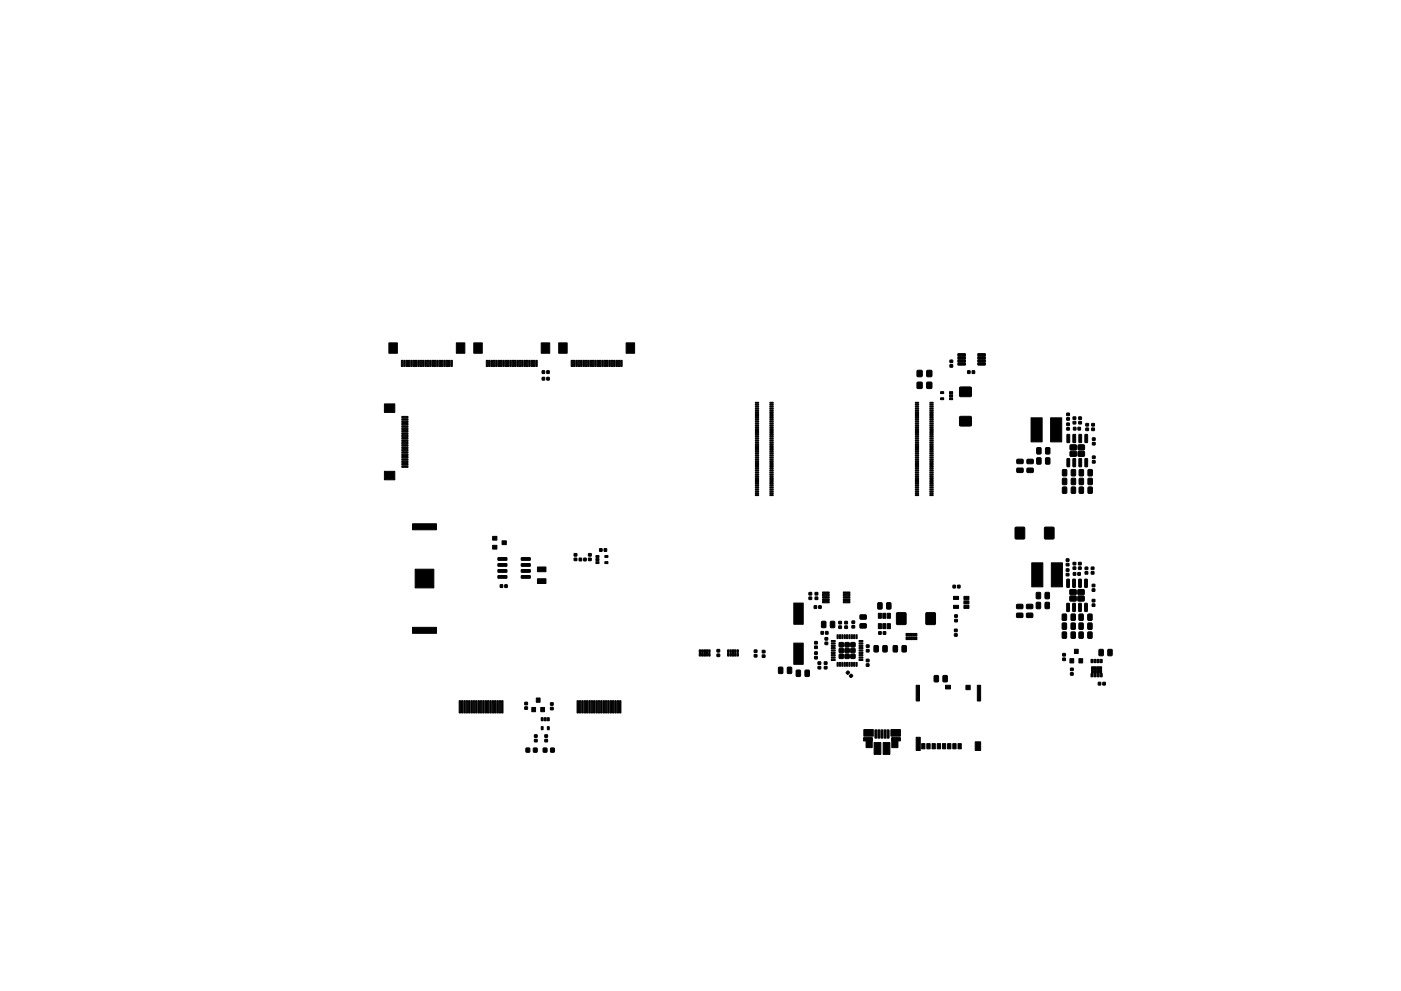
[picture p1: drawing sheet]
<svg xmlns="http://www.w3.org/2000/svg" width="297mm" height="210mm" viewBox="0 0 297 210" stroke-linecap="round" stroke-linejoin="round" font-family="sans-serif">
<g fill="#000" stroke="#000" stroke-width=".21">
<path d="M82.4 72.7h1.9v2.2h-1.9zM85.1 76.4h.3v1.3h-.3zM85.6 76.4h.3v1.3h-.3zM86.1 76.4h.3v1.3h-.3zM86.6 76.4h.3v1.3h-.3zM87.1 76.4h.3v1.3h-.3zM87.6 76.4h.3v1.3h-.3zM88.1 76.4h.3v1.3h-.3zM88.6 76.4h.3v1.3h-.3zM89.1 76.4h.3v1.3h-.3zM89.6 76.4h.3v1.3h-.3zM90.1 76.4h.3v1.3h-.3z"/>
<path d="M90.6 76.4h.3v1.3h-.3zM91.1 76.4h.3v1.3h-.3zM91.6 76.4h.3v1.3h-.3zM92.1 76.4h.3v1.3h-.3zM92.6 76.4h.3v1.3h-.3zM93.1 76.4h.3v1.3h-.3zM93.6 76.4h.3v1.3h-.3zM94.1 76.4h.3v1.3h-.3zM94.6 76.4h.3v1.3h-.3zM95.1 76.4h.3v1.3h-.3zM95.6 76.4h.3v1.3h-.3zM96.8 72.7h1.7v2.2h-1.7z"/>
<path d="M100.4 72.7h1.8v2.2h-1.8zM103.1 76.4h.3v1.3h-.3zM103.6 76.4h.3v1.3h-.3zM104.1 76.4h.3v1.3h-.3zM104.6 76.4h.3v1.3h-.3zM105.1 76.4h.3v1.3h-.3zM105.6 76.4h.3v1.3h-.3zM106.1 76.4h.3v1.3h-.3zM106.6 76.4h.3v1.3h-.3zM107.1 76.4h.3v1.3h-.3zM107.6 76.4h.3v1.3h-.3zM108.1 76.4h.3v1.3h-.3z"/>
<path d="M108.6 76.4h.3v1.3h-.3zM109.1 76.4h.3v1.3h-.3zM109.6 76.4h.3v1.3h-.3zM110.1 76.4h.3v1.3h-.3zM110.6 76.4h.3v1.3h-.3zM111.1 76.4h.3v1.3h-.3zM111.6 76.4h.3v1.3h-.3zM112.1 76.4h.3v1.3h-.3zM112.6 76.4h.3v1.3h-.3zM113.1 76.4h.3v1.3h-.3zM113.6 76.4h.3v1.3h-.3zM115 78.7h.5v.5h-.5z"/>
<path d="M115.9 78.7h.5v.5h-.5zM114.8 72.7h1.7v2.2h-1.7zM118.5 72.7h1.7v2.2h-1.7zM121.1 76.4h.3v1.3h-.3zM121.6 76.4h.3v1.3h-.3zM122.1 76.4h.3v1.3h-.3zM122.6 76.4h.3v1.3h-.3zM123.1 76.4h.3v1.3h-.3zM123.6 76.4h.3v1.3h-.3zM124.1 76.4h.3v1.3h-.3zM124.6 76.4h.3v1.3h-.3zM125.1 76.4h.3v1.3h-.3z"/>
<path d="M125.6 76.4h.3v1.3h-.3zM126.1 76.4h.3v1.3h-.3zM126.6 76.4h.3v1.3h-.3zM127.1 76.4h.3v1.3h-.3zM127.6 76.4h.3v1.3h-.3zM128.1 76.4h.3v1.3h-.3zM128.6 76.4h.3v1.3h-.3zM129.1 76.4h.3v1.3h-.3zM129.6 76.4h.3v1.3h-.3zM130.1 76.4h.3v1.3h-.3zM130.6 76.4h.3v1.3h-.3zM131.1 76.4h.3v1.3h-.3z"/>
<path d="M131.6 76.4h.3v1.3h-.3zM132.8 72.7h1.7v2.2h-1.7zM194.5 78.6h1v1.3h-1zM196.5 78.6h1v1.3h-1zM201.4 76.4h.6v.5h-.6zM201.4 77.4h.6v.5h-.6zM203.1 75.1l1.5-.1 .1 .4-1.5 .1zM203.1 75.7h1.5l.1 .4-1.5 .1zM203.1 76.4l1.5-.1 .1 .4-1.5 .1zM203.1 77h1.5l.1 .4-1.5 .1zM205.2 78.7h.5v.5h-.5zM206.1 78.7h.5v.5h-.5z"/>
<path d="M207.3 77h1.5l.1 .4-1.5 .1zM207.3 76.4l1.5-.1 .1 .4-1.5 .1zM207.3 75.7h1.5l.1 .4-1.5 .1zM207.3 75.1l1.5-.1 .1 .4-1.5 .1zM81.5 100h2.2v1.8h-2.2zM81.5 85.7h2.2v1.8h-2.2zM85.2 98.8h1.3v.3h-1.3zM85.2 98.3h1.3v.3h-1.3zM85.2 97.8h1.3v.3h-1.3zM85.2 97.3h1.3v.3h-1.3zM85.2 96.8h1.3v.3h-1.3zM85.2 96.3h1.3v.3h-1.3z"/>
<path d="M85.2 95.8h1.3v.3h-1.3zM85.2 95.3h1.3v.3h-1.3zM85.2 94.8h1.3v.3h-1.3zM85.2 94.3h1.3v.3h-1.3zM85.2 93.8h1.3v.3h-1.3zM85.2 93.3h1.3v.3h-1.3zM85.2 92.8h1.3v.3h-1.3zM85.2 92.3h1.3v.3h-1.3zM85.2 91.8h1.3v.3h-1.3zM85.2 91.3h1.3v.3h-1.3zM85.2 90.8h1.3v.3h-1.3zM85.2 90.3h1.3v.3h-1.3z"/>
<path d="M85.2 89.8h1.3v.3h-1.3zM85.2 89.3h1.3v.3h-1.3zM85.2 88.8h1.3v.3h-1.3zM85.2 88.3h1.3v.3h-1.3zM115 80.1h.5v.5h-.5zM115.9 80.1h.5v.5h-.5zM160.2 99.7h.7v.2h-.7zM160.2 99.3h.7v.2h-.7zM160.2 98.9h.7v.2h-.7zM160.2 98.5h.7v.2h-.7zM160.2 98.1h.7v.2h-.7zM160.2 97.7h.7v.2h-.7z"/>
<path d="M160.2 97.3h.7v.2h-.7zM160.2 96.9h.7v.2h-.7zM160.2 96.5h.7v.2h-.7zM160.2 96.1h.7v.2h-.7zM160.2 95.7h.7v.2h-.7zM160.2 95.3h.7v.2h-.7zM160.2 94.9h.7v.2h-.7zM160.2 94.5h.7v.2h-.7zM160.2 94.1h.7v.2h-.7zM160.2 93.7h.7v.2h-.7zM160.2 93.3h.7v.2h-.7zM160.2 92.9h.7v.2h-.7z"/>
<path d="M160.2 92.5h.7v.2h-.7zM160.2 92.1h.7v.2h-.7zM160.2 91.7h.7v.2h-.7zM160.2 91.3h.7v.2h-.7zM160.2 90.9h.7v.2h-.7zM160.2 90.5h.7v.2h-.7zM160.2 90.1h.7v.2h-.7zM160.2 89.7h.7v.2h-.7zM160.2 89.3h.7v.2h-.7zM160.2 88.9h.7v.2h-.7zM160.2 88.5h.7v.2h-.7zM160.2 88.1h.7v.2h-.7z"/>
<path d="M160.2 87.7h.7v.2h-.7zM160.2 87.3h.7v.2h-.7zM160.2 86.9h.7v.2h-.7zM160.2 86.5h.7v.2h-.7zM160.2 86.1h.7v.2h-.7zM160.2 85.7h.7v.2h-.7zM160.2 85.3h.7v.2h-.7zM163.2 99.7h.7v.2h-.7zM163.2 99.3h.7v.2h-.7zM163.2 98.9h.7v.2h-.7zM163.2 98.5h.7v.2h-.7zM163.2 98.1h.7v.2h-.7z"/>
<path d="M163.2 97.7h.7v.2h-.7zM163.2 97.3h.7v.2h-.7zM163.2 96.9h.7v.2h-.7zM163.2 96.5h.7v.2h-.7zM163.2 96.1h.7v.2h-.7zM163.2 95.7h.7v.2h-.7zM163.2 95.3h.7v.2h-.7zM163.2 94.9h.7v.2h-.7zM163.2 94.5h.7v.2h-.7zM163.2 94.1h.7v.2h-.7zM163.2 93.7h.7v.2h-.7zM163.2 93.3h.7v.2h-.7z"/>
<path d="M163.2 92.9h.7v.2h-.7zM163.2 92.5h.7v.2h-.7zM163.2 92.1h.7v.2h-.7zM163.2 91.7h.7v.2h-.7zM163.2 91.3h.7v.2h-.7zM163.2 90.9h.7v.2h-.7zM163.2 90.5h.7v.2h-.7zM163.2 90.1h.7v.2h-.7zM163.2 89.7h.7v.2h-.7zM163.2 89.3h.7v.2h-.7zM163.2 88.9h.7v.2h-.7zM163.2 88.5h.7v.2h-.7z"/>
<path d="M163.2 88.1h.7v.2h-.7zM163.2 87.7h.7v.2h-.7zM163.2 87.3h.7v.2h-.7zM163.2 86.9h.7v.2h-.7zM163.2 86.5h.7v.2h-.7zM163.2 86.1h.7v.2h-.7zM163.2 85.7h.7v.2h-.7zM163.2 85.3h.7v.2h-.7zM194.5 81.1h1v1.3h-1zM194.1 99.7h.7v.2h-.7zM194.1 99.3h.7v.2h-.7zM194.1 98.9h.7v.2h-.7z"/>
<path d="M194.1 98.5h.7v.2h-.7zM194.1 98.1h.7v.2h-.7zM194.1 97.7h.7v.2h-.7zM194.1 97.3h.7v.2h-.7zM194.1 96.9h.7v.2h-.7zM194.1 96.5h.7v.2h-.7zM194.1 96.1h.7v.2h-.7zM194.1 95.7h.7v.2h-.7zM194.1 95.3h.7v.2h-.7zM194.1 94.9h.7v.2h-.7zM194.1 94.5h.7v.2h-.7zM194.1 94.1h.7v.2h-.7z"/>
<path d="M194.1 93.7h.7v.2h-.7zM194.1 93.3h.7v.2h-.7zM194.1 92.9h.7v.2h-.7zM194.1 92.5h.7v.2h-.7zM194.1 92.1h.7v.2h-.7zM194.1 91.7h.7v.2h-.7zM194.1 91.3h.7v.2h-.7zM194.1 90.9h.7v.2h-.7zM194.1 90.5h.7v.2h-.7zM194.1 90.1h.7v.2h-.7zM194.1 89.7h.7v.2h-.7zM194.1 89.3h.7v.2h-.7z"/>
<path d="M194.1 88.9h.7v.2h-.7zM194.1 88.5h.7v.2h-.7zM194.1 88.1h.7v.2h-.7zM194.1 87.7h.7v.2h-.7zM194.1 87.3h.7v.2h-.7zM194.1 86.9h.7v.2h-.7zM194.1 86.5h.7v.2h-.7zM194.1 86.1h.7v.2h-.7zM194.1 85.7h.7v.2h-.7zM194.1 85.3h.7v.2h-.7zM196.5 81.1h1v1.3h-1zM197.1 99.7h.8v.2h-.8z"/>
<path d="M197.1 99.3h.8v.2h-.8zM197.1 98.9h.8v.2h-.8zM197.1 98.5h.8v.2h-.8zM197.1 98.1h.8v.2h-.8zM197.1 97.7h.8v.2h-.8zM197.1 97.3h.8v.2h-.8zM197.1 96.9h.8v.2h-.8zM197.1 96.5h.8v.2h-.8zM197.1 96.1h.8v.2h-.8zM197.1 95.7h.8v.2h-.8zM197.1 95.3h.8v.2h-.8zM197.1 94.9h.8v.2h-.8z"/>
<path d="M197.1 94.5h.8v.2h-.8zM197.1 94.1h.8v.2h-.8zM197.1 93.7h.8v.2h-.8zM197.1 93.3h.8v.2h-.8zM197.1 92.9h.8v.2h-.8zM197.1 92.5h.8v.2h-.8zM197.1 92.1h.8v.2h-.8zM197.1 91.7h.8v.2h-.8zM197.1 91.3h.8v.2h-.8zM197.1 90.9h.8v.2h-.8zM197.1 90.5h.8v.2h-.8zM197.1 90.1h.8v.2h-.8z"/>
<path d="M197.1 89.7h.8v.2h-.8zM197.1 89.3h.8v.2h-.8zM197.1 88.9h.8v.2h-.8zM197.1 88.5h.8v.2h-.8zM197.1 88.1h.8v.2h-.8zM197.1 87.7h.8v.2h-.8zM197.1 87.3h.8v.2h-.8zM197.1 86.9h.8v.2h-.8zM197.1 86.5h.8v.2h-.8zM197.1 86.1h.8v.2h-.8zM197.1 85.7h.8v.2h-.8zM197.1 85.3h.8v.2h-.8z"/>
<path d="M199.4 83.1h.7v.4h-.7zM199.4 84.4h.7v.4h-.7zM201.3 84.4h.7v.4h-.7zM201.3 83.7h.7v.4h-.7zM201.3 83.1h.7v.4h-.7zM203.5 88.4h2.4v1.9h-2.4zM203.5 82.2h2.4v1.9h-2.4zM215.6 97.5l1.2-.1 .2 .3-.1 .5-.2 .2h-1l-.2-.3zM215.6 99.4l1.2-.1 .2 .2-.1 .6-.2 .2-1-.1-.2-.2zM217.8 97.5l1.1-.1 .2 .3v.5l-.2 .2h-1l-.2-.2zM217.8 99.4l1.1-.1 .2 .2v.6l-.2 .2h-1l-.2-.3zM219.8 95l.7-.1 .2 .2v1l-.1 .2h-.6l-.2-.1z"/>
<path d="M219.8 97.2l.7-.1 .2 .1v1.1l-.1 .2h-.6l-.2-.2zM218.6 88.6h2.4v5.1h-2.4zM221.7 95l.7-.1 .2 .2v1l-.1 .2h-.6l-.2-.1zM221.7 97.2l.7-.1 .2 .1v1.1l-.1 .2h-.6l-.2-.2zM222.8 88.6h2.3v5.1h-2.3zM225.3 99.7l.7-.1 .2 .1v1.1l-.2 .2h-.5l-.3-.2zM226.2 88.6h.5v.5h-.5zM226.2 87.7h.5v.5h-.5zM226.2 90.7h.5v.5h-.5zM226.2 89.8h.5v.5h-.5zM226.2 97.3l.6 .1-.1 1.6h-.5zM226.2 92.2h.6l-.1 1.7-.5-.1z"/>
<path d="M227.5 88.5h.6v.5h-.6zM227.5 89.4h.6v.5h-.6zM227.5 97.3l.6 .1-.1 1.6h-.5zM227.5 92.2h.6l-.1 1.7-.5-.1zM226.9 94.4h1.3v1h-1.3zM226.9 95.8h1.3v1h-1.3zM227.2 99.7l.6-.1 .3 .1v1.1l-.2 .2h-.6l-.2-.2zM227.6 90.7h.5v.5h-.5zM228.6 90.7h.5v.5h-.5zM228.7 89.4h.6v.5h-.6zM228.7 88.5h.6v.5h-.6zM228.8 97.3l.5 .1-.1 1.6h-.5z"/>
<path d="M228.8 92.2h.5l-.1 1.7-.5-.1zM228.6 94.4h1.3v1h-1.3zM228.6 95.8h1.3v1h-1.3zM230.2 89.9h.6v.5h-.6zM230.2 90.8h.6v.5h-.6zM230 97.3l.6 .1-.1 1.6h-.5zM230 92.2h.6l-.1 1.7-.5-.1zM231.5 89.9h.5v.5h-.5zM231.5 90.8h.5v.5h-.5zM231.6 92.9h.6v.5h-.6zM231.6 93.9h.6v.5h-.6zM231.6 97.7h.6v.5h-.6z"/>
<path d="M231.6 96.8h.6v.5h-.6zM87.5 111.1h5v1.3h-5zM104.4 113.8h1v.8h-1zM104.4 115.7h1v.8h-1zM106.4 114.7h1v.8h-1zM105.6 118.3h1.8l.1 .5-1.9 .1zM105.6 119.6h1.8l.1 .5-1.9 .1zM110.5 119.6h1.9v.5l-1.8 .1zM110.5 118.3h1.9v.5l-1.8 .1zM121.7 118.4h.6v.5h-.6zM121.7 117.5h.6v.5h-.6zM122.8 118.4h.5v.6h-.5z"/>
<path d="M123.8 118.4h.5v.6h-.5zM124.8 118.4h.5v.5h-.5zM124.8 117.5h.5v.5h-.5zM126.3 117.9h.7v.4h-.7zM126.3 118.5h.7v.4h-.7zM126.3 119.2h.7v.4h-.7zM127.1 116.4h.5v.6h-.5zM128.2 119.2h.7v.4h-.7zM128.2 117.9h.7v.4h-.7zM128.1 116.4h.5v.6h-.5zM160.2 104.9h.7v.2h-.7zM160.2 104.5h.7v.2h-.7z"/>
<path d="M160.2 104.1h.7v.2h-.7zM160.2 103.7h.7v.2h-.7zM160.2 103.3h.7v.2h-.7zM160.2 102.9h.7v.2h-.7zM160.2 102.5h.7v.2h-.7zM160.2 102.1h.7v.2h-.7zM160.2 101.7h.7v.2h-.7zM160.2 101.3h.7v.2h-.7zM160.2 100.9h.7v.2h-.7zM160.2 100.5h.7v.2h-.7zM160.2 100.1h.7v.2h-.7zM163.2 104.9h.7v.2h-.7z"/>
<path d="M163.2 104.5h.7v.2h-.7zM163.2 104.1h.7v.2h-.7zM163.2 103.7h.7v.2h-.7zM163.2 103.3h.7v.2h-.7zM163.2 102.9h.7v.2h-.7zM163.2 102.5h.7v.2h-.7zM163.2 102.1h.7v.2h-.7zM163.2 101.7h.7v.2h-.7zM163.2 101.3h.7v.2h-.7zM163.2 100.9h.7v.2h-.7zM163.2 100.5h.7v.2h-.7zM163.2 100.1h.7v.2h-.7z"/>
<path d="M194.1 104.9h.7v.2h-.7zM194.1 104.5h.7v.2h-.7zM194.1 104.1h.7v.2h-.7zM194.1 103.7h.7v.2h-.7zM194.1 103.3h.7v.2h-.7zM194.1 102.9h.7v.2h-.7zM194.1 102.5h.7v.2h-.7zM194.1 102.1h.7v.2h-.7zM194.1 101.7h.7v.2h-.7zM194.1 101.3h.7v.2h-.7zM194.1 100.9h.7v.2h-.7zM194.1 100.5h.7v.2h-.7z"/>
<path d="M194.1 100.1h.7v.2h-.7zM197.1 104.9h.8v.2h-.8zM197.1 104.5h.8v.2h-.8zM197.1 104.1h.8v.2h-.8zM197.1 103.7h.8v.2h-.8zM197.1 103.3h.8v.2h-.8zM197.1 102.9h.8v.2h-.8zM197.1 102.5h.8v.2h-.8zM197.1 102.1h.8v.2h-.8zM197.1 101.7h.8v.2h-.8zM197.1 101.3h.8v.2h-.8zM197.1 100.9h.8v.2h-.8z"/>
<path d="M197.1 100.5h.8v.2h-.8zM197.1 100.1h.8v.2h-.8zM215.3 111.9h1.9v2.4h-1.9zM218.7 119.4h2.4v5.1h-2.4zM221.5 111.9h1.9v2.4h-1.9zM222.9 119.4h2.3v5.1h-2.3zM225.3 101.5l.7-.1 .2 .2v1l-.2 .2h-.5l-.3-.1zM225.3 103.4l.7-.1 .2 .1v1.1l-.2 .2h-.5l-.3-.2zM226.1 118.6h.5v.5h-.5zM227.5 119.3h.6v.5h-.6zM227.2 101.5l.6-.1 .3 .2v1l-.2 .2h-.6l-.2-.1zM227.2 103.4l.6-.1 .3 .1v1.1l-.2 .2h-.6l-.2-.2z"/>
<path d="M228.8 99.7l.7-.1 .2 .1 .1 1.1-.2 .2h-.6l-.2-.2zM228.8 101.5l.7-.1 .2 .2 .1 1-.2 .2h-.6l-.2-.1zM228.8 103.4l.7-.1 .2 .1 .1 1.1-.2 .2h-.6l-.2-.2zM228.7 119.3h.5v.5h-.5zM230.7 99.7l.7-.1 .2 .1v1.1l-.1 .2h-.6l-.2-.2zM230.7 101.5l.7-.1 .2 .2v1l-.1 .2h-.6l-.2-.1zM230.7 103.4l.7-.1 .2 .1v1.1l-.1 .2h-.6l-.2-.2zM87.5 133.1h5v1.3h-5zM88 120.8h4v3.9h-4zM106.1 124.1h.5v.5h-.5zM107 124.1h.5v.5h-.5zM105.6 120.9l1.8-.1 .1 .5-1.9 .1z"/>
<path d="M105.6 122.1h1.8l.1 .5-1.9 .1zM110.5 122.1h1.9v.5l-1.8 .1zM110.5 120.9l1.9-.1v.5l-1.8 .1zM113.9 120.3h1.9v1h-1.9zM113.9 122.8h1.9v1h-1.9zM148.2 137.9h.4v.5h-.4zM148.2 138.6h.4v.6h-.4zM148.8 137.9h.2v.5h-.2zM148.8 138.6h.2v.6h-.2zM149.2 137.9h.4v.5h-.4zM149.2 138.6h.4v.6h-.4zM149.8 137.9h.2v.5h-.2z"/>
<path d="M149.8 138.6h.2v.6h-.2zM150.2 137.9h.4v.5h-.4zM150.2 138.6h.4v.6h-.4zM152 138.8h.6v.5h-.6zM152 137.8h.6v.5h-.6zM154.2 137.9h.4v.5h-.4zM154.2 138.6h.4v.6h-.4zM154.8 137.9h.2v.5h-.2zM154.8 138.6h.2v.6h-.2zM155.2 137.9h.4v.5h-.4zM155.2 138.6h.4v.6h-.4zM155.7 137.9h.3v.5h-.3z"/>
<path d="M155.7 138.6h.3v.6h-.3zM156.2 137.9h.4v.5h-.4zM156.2 138.6h.4v.6h-.4zM159.9 138.9h.6v.5h-.6zM159.9 137.9h.6v.5h-.6zM161.6 139h.6v.5h-.6zM161.6 138h.6v.5h-.6zM168.3 127.9h2v4.5h-2zM171.5 125.7h.6v.5h-.6zM171.5 126.7h.6v.5h-.6zM172.7 136.1h.6v.5h-.6zM172.7 137.1h.6v.5h-.6z"/>
<path d="M172.8 125.7h.6v.5h-.6zM172.8 126.7h.6v.5h-.6zM172.7 139.3h.6v.5h-.6zM172.7 138.3h.6v.5h-.6zM172.6 128.5h.5v.6h-.5zM173.6 128.5h.5v.6h-.5zM174.4 125.6h1.4v.3h-1.4zM174.4 126.1h1.4v.3h-1.4zM174.4 126.6h1.4v.3h-1.4zM174.4 127.1h1.4v.3h-1.4zM174.4 127.6h1.4v.3h-1.4zM174.1 134h.5v.5h-.5z"/>
<path d="M174.2 131.9l.7-.1 .2 .1v1l-.1 .3h-.6l-.2-.2zM174.9 136.2h.6v.6h-.6zM174.9 135.3h.6v.5h-.6zM175 134h.6v.5h-.6zM176.1 131.9l.7-.1 .2 .1v1l-.1 .3h-.6l-.3-.2zM176.3 135.9h.7l.1 .2h-.8zM176.3 136.4h.7l.1 .2h-.8zM176.3 136.9h.7l.1 .2h-.8zM176.3 137.4h.7l.1 .2h-.8zM176.3 137.9h.7l.1 .2h-.8zM176.3 138.4h.7l.1 .2h-.8zM176.3 138.9h.7l.1 .2h-.8z"/>
<path d="M176.3 139.4h.7l.1 .2h-.8zM177.5 134.7h.2v.8h-.2zM178 134.7h.2v.8h-.2zM177.8 132.8h.6v.5h-.6zM177.8 131.8h.6v.5h-.6zM178 138.8h.8v.9h-.8zM178 137.6h.8v.8h-.8zM178 136.4h.8v.8h-.8zM178.5 134.7h.2v.8h-.2zM178.8 127.6h1.4v.3h-1.4zM178.8 127.1h1.4v.3h-1.4zM178.8 126.6h1.4v.3h-1.4z"/>
<path d="M178.8 126.1h1.4v.3h-1.4zM178.8 125.6h1.4v.3h-1.4zM179 134.7h.2v.8h-.2zM179.1 132.8h.6v.5h-.6zM179.1 131.8h.6v.5h-.6zM179.5 134.7h.2v.8h-.2zM179.2 138.8h.8v.9h-.8zM179.2 137.6h.8v.8h-.8zM179.2 136.4h.8v.8h-.8zM180 134.7h.2v.8h-.2zM180.5 134.7h.2v.8h-.2zM180.4 137.6h.9v.8h-.9z"/>
<path d="M180.4 136.4h.9v.8h-.9zM180.4 138.8h.9v.9h-.9zM180.6 132.7h.6v.5h-.6zM180.6 131.8h.6v.5h-.6zM181 134.7h.2v.8h-.2zM181.5 134.7h.2v.8h-.2zM182.1 139.4h.8v.2h-.7zM182.1 138.9h.8v.2h-.7zM182.1 138.4h.8v.2h-.7zM182.1 137.9h.8v.2h-.7zM182.1 137.4h.8v.2h-.7zM182.1 136.9h.8v.2h-.7z"/>
<path d="M182.1 136.4h.8v.2h-.7zM182.1 135.9h.8v.2h-.7zM182.4 132.4l1.1-.1 .2 .2v.6l-.2 .2h-1l-.2-.3zM182.4 130.5l1.1-.1 .2 .3v.5l-.2 .2h-1l-.2-.2zM183.7 139.9h.5v.5h-.5zM183.7 136.8h.6v.5h-.6zM183.7 137.8h.6v.5h-.6zM186.2 130.1h.7v1.1h-.7zM186.2 132.3h.7v1.1h-.7zM185.3 137l.7-.1 .2 .2 .1 1-.2 .2h-.6l-.2-.1zM186.3 134h.5v.6h-.5zM186.1 127.9l.7-.1 .2 .2v1l-.1 .2h-.6l-.2-.1z"/>
<path d="M187.2 130.1h.6v1.1h-.6zM187.2 132.3h.6v1.1h-.6zM187.3 134h.5v.6h-.5zM187.2 137l.7-.1 .2 .2v1l-.1 .2h-.6l-.2-.1zM188.1 130.1h.7v1.1h-.7zM188.1 132.3h.7v1.1h-.7zM188 127.9l.7-.1 .2 .2v1l-.1 .2h-.6l-.2-.1zM189.4 137l.7-.1 .2 .2v1l-.1 .2h-.6l-.2-.1zM190.1 130h2v2.5h-2zM191.3 137l.6-.1 .3 .2v1l-.2 .2h-.5l-.3-.1zM192.1 135.2h.3v.5h-.3zM192.1 134.4h.3v.5h-.3z"/>
<path d="M192.6 135.2h.3v.5h-.3zM192.6 134.4h.3v.5h-.3zM193 135.2h.4v.5h-.4zM193 134.4h.4v.5h-.4zM193.6 135.2h.3v.5h-.3zM193.6 134.4h.3v.5h-.3zM194.1 135.2h.3v.5h-.3zM194.1 134.4h.3v.5h-.3zM196.3 130h2v2.5h-2zM202.4 133.5h.5v.5h-.5zM202.4 134.5h.5v.5h-.5zM202.4 130.4h.6v.6h-.6z"/>
<path d="M202.4 131.4h.6v.5h-.6zM202.1 124.2h.5v.5h-.5zM202.2 126.5h1v.7h-1zM202.2 128.4h1v.7h-1zM203 124.2h.5v.5h-.5zM204.4 128.4h1v.7h-1zM204.4 127.5h1v.6h-1zM204.4 126.5h1v.7h-1zM215.6 128.3l1.1-.1 .2 .2v.6l-.2 .2-1-.1-.2-.2zM215.6 130.1h1.1l.2 .2v.6l-.2 .1h-1l-.2-.2zM217.7 128.3l1.1-.1 .2 .2v.6l-.2 .2-1-.1-.2-.2zM217.7 130.1h1.1l.2 .2v.6l-.2 .1h-1l-.2-.2z"/>
<path d="M219.7 125.7h.7l.2 .1 .1 1-.2 .2-.6 .1-.2-.2zM219.7 127.8h.7l.2 .1 .1 1-.2 .2-.6 .1-.2-.2zM221.6 125.7h.7l.2 .1v1l-.1 .2-.6 .1-.2-.2zM221.6 127.8h.7l.2 .1v1l-.1 .2-.6 .1-.2-.2zM225.3 138.7h.6v.5h-.6zM225.3 139.6h.6v.5h-.6zM225.2 130.3l.7-.1 .2 .2v1l-.1 .2h-.6l-.2-.1zM225.2 132.2l.7-.1 .2 .2v1l-.1 .2h-.6l-.2-.1zM225.2 134.1l.7-.1 .2 .2v1l-.1 .2h-.6l-.2-.1zM226.1 119.5h.5v.5h-.5zM226.1 121.7h.5v.5h-.5zM226.1 120.7h.5v.5h-.5z"/>
<path d="M226.2 128l.5 .1v1.6h-.5zM226.2 122.9l.5 .1v1.6l-.5-.1zM227.5 120.3h.6v.5h-.6zM227.5 128l.5 .1-.1 1.6h-.5zM227.5 122.9l.5 .1-.1 1.6-.5-.1zM226.9 125.1h1.2v1h-1.2zM226.9 126.5h1.2v1h-1.2zM227.1 130.3l.7-.1 .2 .2v1l-.1 .2h-.6l-.2-.1zM227.1 132.2l.7-.1 .2 .2v1l-.1 .2h-.6l-.2-.1zM227.1 134.1l.7-.1 .2 .2v1l-.1 .2h-.6l-.2-.1zM227.6 121.5h.5v.5h-.5zM227.8 137.7h.8v.9h-.8z"/>
<path d="M228.8 130.3l.7-.1 .2 .2v1l-.2 .2h-.5l-.3-.1zM228.8 132.2l.7-.1 .2 .2v1l-.2 .2h-.5l-.3-.1zM228.8 134.1l.7-.1 .2 .2v1l-.2 .2h-.5l-.3-.1zM228.5 121.5h.5v.5h-.5zM228.7 120.3h.5v.5h-.5zM228.7 128l.6 .1-.1 1.6h-.5zM228.7 122.9l.6 .1-.1 1.6-.5-.1zM228.6 125.1h1.2v1h-1.2zM228.6 126.5h1.2v1h-1.2zM230.1 120.3h.5v.5h-.5zM230.1 121.3h.5v.5h-.5zM230 128l.5 .1v1.6h-.5z"/>
<path d="M230 122.9l.5 .1v1.6l-.5-.1zM230.7 130.3l.6-.1 .3 .2v1l-.2 .2h-.6l-.2-.1zM230.7 132.2l.6-.1 .3 .2v1l-.2 .2h-.6l-.2-.1zM230.7 134.1l.6-.1 .3 .2v1l-.2 .2h-.6l-.2-.1zM231.3 139.9h.4v.7h-.4zM231.4 120.3h.5v.5h-.5zM231.4 121.3h.5v.5h-.5zM231.6 124h.5v.5h-.5zM231.6 124.9h.5v.5h-.5zM232 139.9h.4v.7h-.4zM231.6 128.1h.5v.5h-.5zM231.6 127.2h.5v.5h-.5z"/>
<path d="M232.6 139.9h.4v.7h-.4zM233 137.8l.7-.1 .2 .2v1l-.1 .2h-.6l-.2-.1zM233.3 139.9h.4v.7h-.4zM234.9 137.8l.7-.1 .2 .2v1l-.1 .2h-.6l-.2-.1zM97.4 148.7h.3v2.6h-.3zM97.8 148.7h.3v2.6h-.3zM98.4 148.7h.3v2.6h-.3zM98.8 148.7h.3v2.6h-.3zM99.4 148.7h.3v2.6h-.3zM99.8 148.7h.3v2.6h-.3zM100.4 148.7h.3v2.6h-.3zM100.8 148.7h.3v2.6h-.3z"/>
<path d="M101.4 148.7h.3v2.6h-.3zM101.8 148.7h.3v2.6h-.3zM102.4 148.7h.3v2.6h-.3zM102.8 148.7h.3v2.6h-.3zM103.4 148.7h.3v2.6h-.3zM103.8 148.7h.3v2.6h-.3zM104.4 148.7h.3v2.6h-.3zM104.8 148.7h.3v2.6h-.3zM105.4 148.7h.3v2.6h-.3zM105.8 148.7h.3v2.6h-.3zM106.4 148.7h.3v2.6h-.3zM111.3 150h.5v.5h-.5z"/>
<path d="M111.3 149h.5v.5h-.5zM111.5 158.7h.8v.9h-.8zM112.8 150.1h.7v.9h-.7zM113.3 156.9h.6v.5h-.6zM113.3 155.9h.6v.5h-.6zM113.1 158.7h.8v.9h-.8zM113.7 148.1h.8v.9h-.8zM114.8 152.3h.3v.6h-.3zM114.8 154.2h.3v.6h-.3zM115.4 152.3h.4v.6h-.4zM114.7 150.1h.8v.9h-.8zM115.5 156.9h.6v.5h-.6z"/>
<path d="M115.5 155.9h.6v.5h-.6zM115.2 158.7h.7v.9h-.7zM116.1 152.3h.4v.6h-.4zM116.1 154.2h.4v.6h-.4zM116.7 150.1h.6v.5h-.6zM116.7 149.1h.6v.5h-.6zM116.8 158.7h.7v.9h-.7zM122.4 148.7h.2v2.6h-.2zM122.8 148.7h.4v2.6h-.4zM123.4 148.7h.2v2.6h-.2zM123.8 148.7h.4v2.6h-.4zM124.4 148.7h.2v2.6h-.2z"/>
<path d="M124.8 148.7h.4v2.6h-.4zM125.4 148.7h.2v2.6h-.2zM125.8 148.7h.4v2.6h-.4zM126.4 148.7h.2v2.6h-.2zM126.8 148.7h.4v2.6h-.4zM127.4 148.7h.2v2.6h-.2zM127.8 148.7h.4v2.6h-.4zM128.4 148.7h.2v2.6h-.2zM128.8 148.7h.4v2.6h-.4zM129.4 148.7h.2v2.6h-.2zM129.8 148.7h.4v2.6h-.4zM130.3 148.7h.3v2.6h-.3z"/>
<path d="M130.8 148.7h.4v2.6h-.4zM131.4 148.7h.2v2.6h-.2zM165.1 141.6l.7-.1 .2 .2v1l-.2 .2h-.5l-.3-.1zM167 141.6l.6-.1 .3 .2v1l-.2 .2h-.6l-.2-.1zM168.8 142.2l.7-.1 .2 .2v1l-.1 .2h-.6l-.2-.1zM168.3 136.4h2v4.5h-2zM170.7 142.2l.7-.1 .2 .2v1l-.1 .2h-.6l-.2-.1zM173.4 141.4h.6v.5h-.6zM173.4 140.4h.6v.5h-.6zM174.8 140.4h.5v.5h-.5zM174.8 141.4h.5v.5h-.5zM176.3 139.9h.7l.1 .2h-.8z"/>
<path d="M177.5 140.6h.2v.8l-.2-.1zM178 140.6h.2v.8l-.2-.1zM178.5 140.6h.2v.8l-.2-.1zM179 140.6h.2v.8l-.2-.1zM179.4 142.6l.4-.3 .3 .4-.4 .4-.3-.3zM179.5 140.6h.2v.8l-.2-.1zM180.4 143.1h.2l.2 .3-.4 .4-.3-.4zM180 140.6h.2v.8l-.2-.1zM180.5 140.6h.2v.8l-.2-.1zM181 140.6h.2v.8l-.2-.1zM181.5 140.6h.2v.8l-.2-.1zM182.1 139.9h.8v.2h-.7z"/>
<path d="M183.1 156.5h1.8v.7h-1.8zM183.1 154.8h2.1v1.4h-2.1zM183.6 156.6h1.3v2h-1.3zM183.7 140.9h.5v.5h-.5zM185.5 154.9h.4v1.7h-.4zM186.1 154.9h.5v1.7h-.5zM186.8 154.9h.4v1.7h-.4zM187.4 154.9h.5v1.7h-.5zM188.1 154.9h.4v1.7h-.4zM188.9 154.8h2v1.4h-2zM189.1 156.6h1.3v2h-1.3zM189.1 156.5h1.8v.7h-1.8z"/>
<path d="M194.3 145.4h.7v3.3h-.7zM194.3 156.4h.8v2.8h-.8zM195.4 157.8h.7v1.1h-.7zM196.5 157.8h.7v1.1h-.7zM197.6 157.8h.7v1.1h-.7zM198.1 143.4l.7-.1 .2 .1v1.1l-.2 .2h-.5l-.3-.2zM198.7 157.8h.7v1.1h-.7zM199.8 157.8h.7v1.1h-.7zM200 143.4l.6-.1 .3 .1v1.1l-.2 .2h-.6l-.2-.2zM200.5 145.4h1v.8h-1zM200.9 157.8h.7v1.1h-.7zM202 157.8h.7v1.1h-.7z"/>
<path d="M203.1 157.8h.7v1.1h-.7zM204.8 145.4h.9v.9h-.9zM206.8 157.4h1.1v1.8h-1.1zM207.2 145.4h.7v3.3h-.7zM227 141.8h.5v.5h-.5zM227 142.7h.5v.5h-.5zM226.8 139.7h.9v.9h-.9zM228.8 139.7h.7v.9h-.7zM231.3 142.9h.4v.7h-.4zM231.4 142.2h1v.6h-1zM231.4 141.5h1v.6h-1zM232 142.9h.4v.7h-.4z"/>
<path d="M232.6 141.5h1v.6h-1zM232.6 142.2h1v.6h-1zM232.6 142.9h.4v.7h-.4zM232.9 144.8h.5v.5h-.5zM233.3 142.9h.4v.7h-.4zM233.8 144.8h.5v.5h-.5zM185.3 157.5h1.4v2.5h-1.4zM187.3 157.5h1.4v2.5h-1.4z"/>
</g>
</svg>
